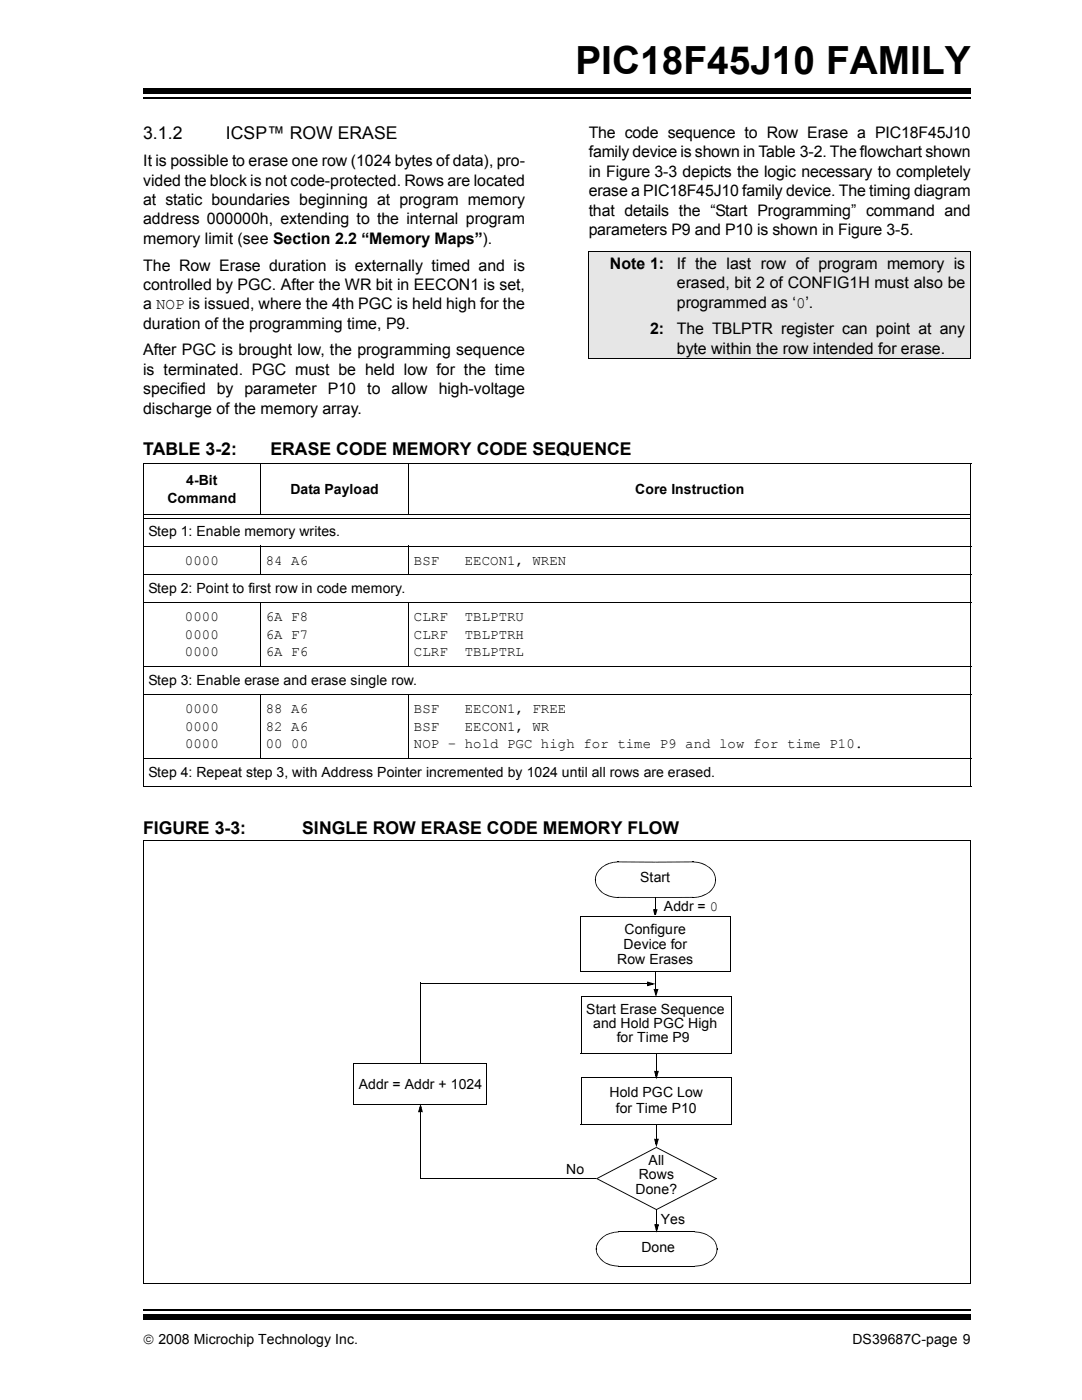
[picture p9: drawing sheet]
<svg xmlns="http://www.w3.org/2000/svg" width="216mm" height="279mm" viewBox="0 0 216 279" stroke-linecap="round" stroke-linejoin="round" font-family="sans-serif">
<defs><g id="words">
<text font-size="7.7" x="114.8" y="14.7">PIC18F45J10 FAMILY</text>
<g font-size="3.5">
<text x="28.6" y="27.7">3.1.2</text>
<text x="45.1" y="27.7">ICSPô ROW ERASE</text>
<text x="28.6" y="90.9">TABLE 3-2:</text>
<text x="54" y="90.9">ERASE CODE MEMORY CODE SEQUENCE</text>
<text x="28.6" y="166.4">FIGURE 3-3:</text>
<text x="60.3" y="166.4">SINGLE ROW ERASE CODE MEMORY FLOW</text>
</g>
<g font-size="3.2">
<text x="117.5" y="27.5">The code sequence to Row Erase a PIC18F45J10</text>
<text x="28.6" y="33.2">It is possible to erase one row (1024 bytes of data), pro-</text>
<text x="117.5" y="31.4">family device is shown in Table 3-2. The flowchart shown</text>
<text x="117.5" y="35.3">in Figure 3-3 depicts the logic necessary to completely</text>
<text x="28.6" y="37.1">vided the block is not code-protected. Rows are located</text>
<text x="28.6" y="41">at static boundaries beginning at program memory</text>
<text x="117.5" y="39.2">erase a PIC18F45J10 family device. The timing diagram</text>
<text x="28.6" y="44.8">address 000000h, extending to the internal program</text>
<text x="117.5" y="43.1">that details the ìStart Programmingî command and</text>
<text x="117.5" y="46.9">parameters P9 and P10 is shown in Figure 3-5.</text>
<text x="28.6" y="48.7">memory limit (see Section 2.2 ìMemory Mapsî).</text>
<text x="28.6" y="54">The Row Erase duration is externally timed and is</text>
<text x="121.7" y="53.7">Note 1:</text>
<text x="135" y="53.7">If the last row of program memory is</text>
<text x="28.6" y="57.9">controlled by PGC. After the WR bit in EECON1 is set,</text>
<text x="135" y="57.5">erased, bit 2 of CONFIG1H must also be</text>
<text x="28.6" y="61.7">a NOP is issued, where the 4th PGC is held high for the</text>
<text x="28.6" y="65.6">duration of the programming time, P9.</text>
<text x="135" y="61.4">programmed as ë0í.</text>
<text x="28.6" y="70.9">After PGC is brought low, the programming sequence</text>
<text x="129.7" y="66.7">2:</text>
<text x="135" y="66.7">The TBLPTR register can point at any</text>
<text x="135" y="70.6">byte within the row intended for erase.</text>
<text x="28.6" y="74.8">is terminated. PGC must be held low for the time</text>
<text x="28.6" y="78.7">specified by parameter P10 to allow high-voltage</text>
<text x="28.6" y="82.6">discharge of the memory array.</text>
</g>
<g font-size="2.8">
<text x="33.4" y="100.3">Command</text>
<text x="37.2" y="96.8">4-Bit</text>
<text x="58" y="98.6">Data Payload</text>
<text x="126.7" y="98.6">Core Instruction</text>
<text x="29.6" y="107">Step 1: Enable memory writes.</text>
<text x="36.9" y="112.7">0000</text>
<text x="53" y="112.7">84 A6</text>
<text x="82.6" y="112.7">BSF</text>
<text x="92.7" y="112.7">EECON1, WREN</text>
<text x="29.6" y="118.3">Step 2: Point to first row in code memory.</text>
<text x="36.9" y="124">0000</text>
<text x="53" y="124">6A F8</text>
<text x="82.6" y="124">CLRF</text>
<text x="92.8" y="124">TBLPTRU</text>
<text x="36.9" y="127.5">0000</text>
<text x="36.9" y="131">0000</text>
<text x="53" y="127.5">6A F7</text>
<text x="53" y="131">6A F6</text>
<text x="82.6" y="127.5">CLRF</text>
<text x="82.6" y="131">CLRF</text>
<text x="92.8" y="127.5">TBLPTRH</text>
<text x="92.8" y="131">TBLPTRL</text>
<text x="29.6" y="136.7">Step 3: Enable erase and erase single row.</text>
<text x="36.9" y="142.3">0000</text>
<text x="53" y="142.3">88 A6</text>
<text x="82.6" y="142.3">BSF</text>
<text x="92.8" y="142.3">EECON1, FREE</text>
<text x="36.9" y="145.8">0000</text>
<text x="36.9" y="149.4">0000</text>
<text x="53" y="145.8">82 A6</text>
<text x="53" y="149.4">00 00</text>
<text x="82.6" y="145.8">BSF</text>
<text x="82.6" y="149.4">NOP ñ hold PGC high for time P9 and low for time P10.</text>
<text x="92.8" y="145.8">EECON1, WR</text>
<text x="29.6" y="155">Step 4: Repeat step 3, with Address Pointer incremented by 1024 until all rows are erased.</text>
<text x="127.8" y="176.1">Start</text>
<text x="132.5" y="181.8">Addr = 0</text>
<text x="124.4" y="189.4">Device for</text>
<text x="124.6" y="186.3">Configure</text>
<text x="123.1" y="192.4">Row Erases</text>
<text x="117" y="202.4">Start Erase Sequence</text>
<text x="118.4" y="205.2">and Hold PGC High</text>
<text x="123.1" y="208">for Time P9</text>
<text x="71.6" y="217.4">Addr = Addr + 1024</text>
<text x="121.6" y="219">Hold PGC Low</text>
<text x="122.9" y="222.2">for Time P10</text>
<text x="129.4" y="232.6">All</text>
<text x="113" y="234.2">No</text>
<text x="126.8" y="238.3">Done?</text>
<text x="127.5" y="235.3">Rows</text>
<text x="131.9" y="244.2">Yes</text>
<text x="128" y="249.9">Done</text>
<text x="28.6" y="268.2">© 2008 Microchip Technology Inc.</text>
<text x="170.1" y="268.2">DS39687C-page 9</text>
</g>
</g></defs>
<path d="M28.6 261.4h165.1" fill="none" stroke="#000" stroke-width=".34"/>
<path d="M28.6 262.4h165.1v1.1h-165.1z" fill="#000"/>
<path d="M28.6 17.3h165.1v5.4h-165.1z" fill="#fff"/>
<path d="M28.6 19.6h165.1" fill="none" stroke="#000" stroke-width=".34"/>
<path d="M28.6 17.7h165.1v1.1h-165.1z" fill="#000"/>
<path d="M117.5 50.1h76.2v21.5h-76.2z" fill="#e6e6e6"/>
<g fill="none" stroke="#000" stroke-width=".2">
<path d="M117.4 50.1h76.4M117.5 50.2v21.4M193.7 50.2v21.4M117.4 71.6h76.4M28.5 92.4h165.3M28.6 92.5v64.4M52 92.3v10.2M81.5 92.3v10.2M193.7 92.5v64.4M28.5 109h165.3M28.5 114.7h165.3M28.7 102.6h164.9"/>
<path d="M28.7 103.5h164.9M52 108.9v5.8M81.5 108.9v5.8M28.5 120.3h165.3M28.5 133h165.3M28.5 138.7h165.3M52 120.2v12.9M52 138.6v12.8M81.5 120.2v12.9M81.5 138.6v12.8M28.5 151.4h165.3M28.5 157h165.3"/>
<path d="M130.7 179.2v2.3M83.9 196.4h45.3M123.4 245.8h15.3M123.4 252.7h15.3"/>
</g>
<g fill="#000">
<path d="M118.7 175.6l.2 .1zM120.1 173l1.4-.8 .1 .2-1.5 .8-.5 .5-.6 1.2-.1 .7h-.2a3.2 3.2 0 0 1 1.4-2.6zM118.7 175.4l.2 .1zM118.7 175.5h.2l.1 .7h-.2zM118.8 176.2h.2l.2 .7-.2 .1zM121.5 172.2l.9-.2v.2l-.8 .2zM122.4 172l.9-.1v.2l-.9 .1zM123.2 171.9l.1 .2zM123.2 179l.1 .2zM123.3 171.9l.1 .2zM123.3 179l.1 .2zM119 177l.2-.1 .9 1.1 .7 .4 1.6 .6h.9v.2a4.9 4.9 0 0 1-4.3-2.2z"/>
<path d="M130.6 179.1l.2 .1zM138.2 171.9l.1 .2zM138.2 179l.1 .2zM138.3 171.9a5 5 0 0 1 4.2 2.3l-.1 .1-.4-.6-1.2-1-.8-.3-1.7-.3zM138.3 171.9l.1 .2zM138.3 179l.1 .2zM138.3 179h.9v.1l-.9 .1zM139.2 179l.8-.3 .1 .2-.9 .2zM142.4 174.3l.1-.1 .3 .7h-.2zM142.7 175.6l.2 .1zM142.7 175.4l.2 .1zM142.6 174.9h.2l.1 .7h-.2z"/>
<path d="M142.7 175.5h.2a3.8 3.8 0 0 1-2.8 3.4l-.1-.2 1.4-.7 .6-.5 .4-.6zM83.9 196.3v.1zM129.1 195.9l1.7 .5-1.7 .4 .1-.4 .9-.2 .1 .3-1-.2 .1-.4 .2 .5h-.4zM129.1 196.4h.4v.2h-.4zM130.5 181.5h.2v.3h-.2zM130.3 181.5l.4 .1 .2 .9h-.3l.2-.9 .3 .1-.4 .1v-.3h.5l-.3 1.1h-.3zM118.9 249.3l.1 .1zM119.7 247.3a4.3 4.3 0 0 1 2.1-1.2v.1l-.8 .3-1.2 .9-.7 1.2-.1 .7h-.1l.1-.7zM118.9 249.1l.1 .1zM118.9 249.2h.1l.1 .8h-.1zM119 250l.1-.1 .3 .6-.1 .1zM121.8 246.1l.8-.3v.2l-.8 .2z"/>
<path d="M122.6 245.8h.9v.1l-.9 .1zM123.5 245.8l.1 .1zM123.5 252.6l.1 .2zM119.3 250.6l.1-.1 1 1.1 .6 .5 .8 .3 1.7 .2v.2a4.7 4.7 0 0 1-4.2-2.2zM138.5 245.8l.1 .1zM138.5 252.6l.1 .2zM138.6 245.8a5 5 0 0 1 4.2 2.2h-.1l-.4-.6-1.2-.9-1.6-.5-.9-.1zM138.6 252.6l.9-.1v.2l-.9 .1zM139.5 252.5l.8-.1 .1 .1-.9 .2zM142.7 248h.1l.3 .6-.2 .1zM143 249.3l.2 .1zM143 249.1l.2 .1z"/>
<path d="M142.9 248.6h.2l.1 .7h-.2zM143 249.2h.2a3.7 3.7 0 0 1-2.8 3.3l-.1-.1 .8-.3 1.2-1 .4-.6z"/>
</g>
<path d="M129.3 196.1l.9 .3-.9 .2zM130.5 181.6h.5l-.3 .9z" fill="#000"/>
<path d="M123.3 172h15M123.3 179.1h15" fill="none" stroke="#000" stroke-width=".21"/>
<path d="M116 215h29.9v9.4h-29.9z" fill="#fff"/>
<path d="M83.9 196.1v16.7M130.9 192.5v4.9M116 215h30M116 214.9v9.5M145.9 215v9.5M115.9 224.4h30M131 224.5v2.8M131 241.5v2.9" fill="none" stroke="#000" stroke-width=".2"/>
<path d="M130.6 197.4h.3v.3h-.3zM130.8 192.4l.2 .1zM130.4 197.4l.4 .1 .3 .8-.4 .1 .3-.9 .3 .1-.4 .1v-.3h.5l-.5 1.6zM83.8 212.8l.1 .1zM119 235.1l12-6.2v.2l-11.9 6.2zM130.7 227.3h.3v.3h-.3zM130.9 224.4l.2 .1zM130.5 227.3l.4 .1 .2 .9-.3 .1 .3-1 .3 .1-.4 .1v-.3h.4l-.4 1.7zM118.9 235.2l.2-.1 11.9 6.2-.1 .2v-.2l12-6.2 .1 .2-12.1-6.2 .1-.2 12.1 6.3-12.1 6.3zM130.8 244.3h.2v.4h-.2zM130.9 241.4l.2 .1zM130.6 244.3l.3 .1 .3 .9-.3 .1 .2-1 .3 .1-.4 .2v-.4h.5l-.5 1.7z" fill="#000"/>
<path d="M130.6 197.5h.5l-.2 .9zM130.7 227.4h.5l-.2 .9zM130.8 244.5h.5l-.3 .9z" fill="#000"/>
<path d="M115.9 182.9h29.9v11h-29.9z" fill="#fff"/>
<path d="M115.8 193.9h30M115.9 182.9h30M115.9 182.9v11M145.8 182.9v11M131 210.2v3.6" fill="none" stroke="#000" stroke-width=".2"/>
<path d="M130.7 213.7h.3v.4h-.3zM130.9 210.2h.2zM130.5 213.7l.4 .1 .2 .9-.3 .1 .3-1 .3 .1-.4 .2v-.4h.4l-.4 1.7z" fill="#000"/>
<path d="M130.7 213.9h.5l-.2 .9z" fill="#000"/>
<path d="M70.6 212.1h26.6v8.3h-26.6z" fill="#fff"/>
<path d="M70.6 212.1h26.6M70.6 212.1v8.3M97.2 212.1v8.4M70.5 220.4h26.7" fill="none" stroke="#000" stroke-width=".2"/>
<path d="M116 198.8h29.9v11.4h-29.9z" fill="#fff"/>
<path d="M28.7 167.7h165M28.7 167.6v88.5M193.6 167.7v88.5M116 198.7v11.5M116 198.8h30M145.9 198.8v11.5M115.9 210.2h30M83.9 221.9v13.2M83.9 235.2h35M28.6 256.1h165" fill="none" stroke="#000" stroke-width=".2"/>
<path d="M83.8 235.1l.2 .1zM83.9 220.3l.5 1.7-.4-.2-.3-.8 .4-.1-.3 .9h-.3l.4-.2v.4h-.5zM83.9 221.6h.3v.4h-.3zM118.9 235.1l.1 .2z" fill="#000"/>
<path d="M83.9 220.9l.3 .9h-.5z" fill="#000"/>
<use href="#words"/>
</svg>
